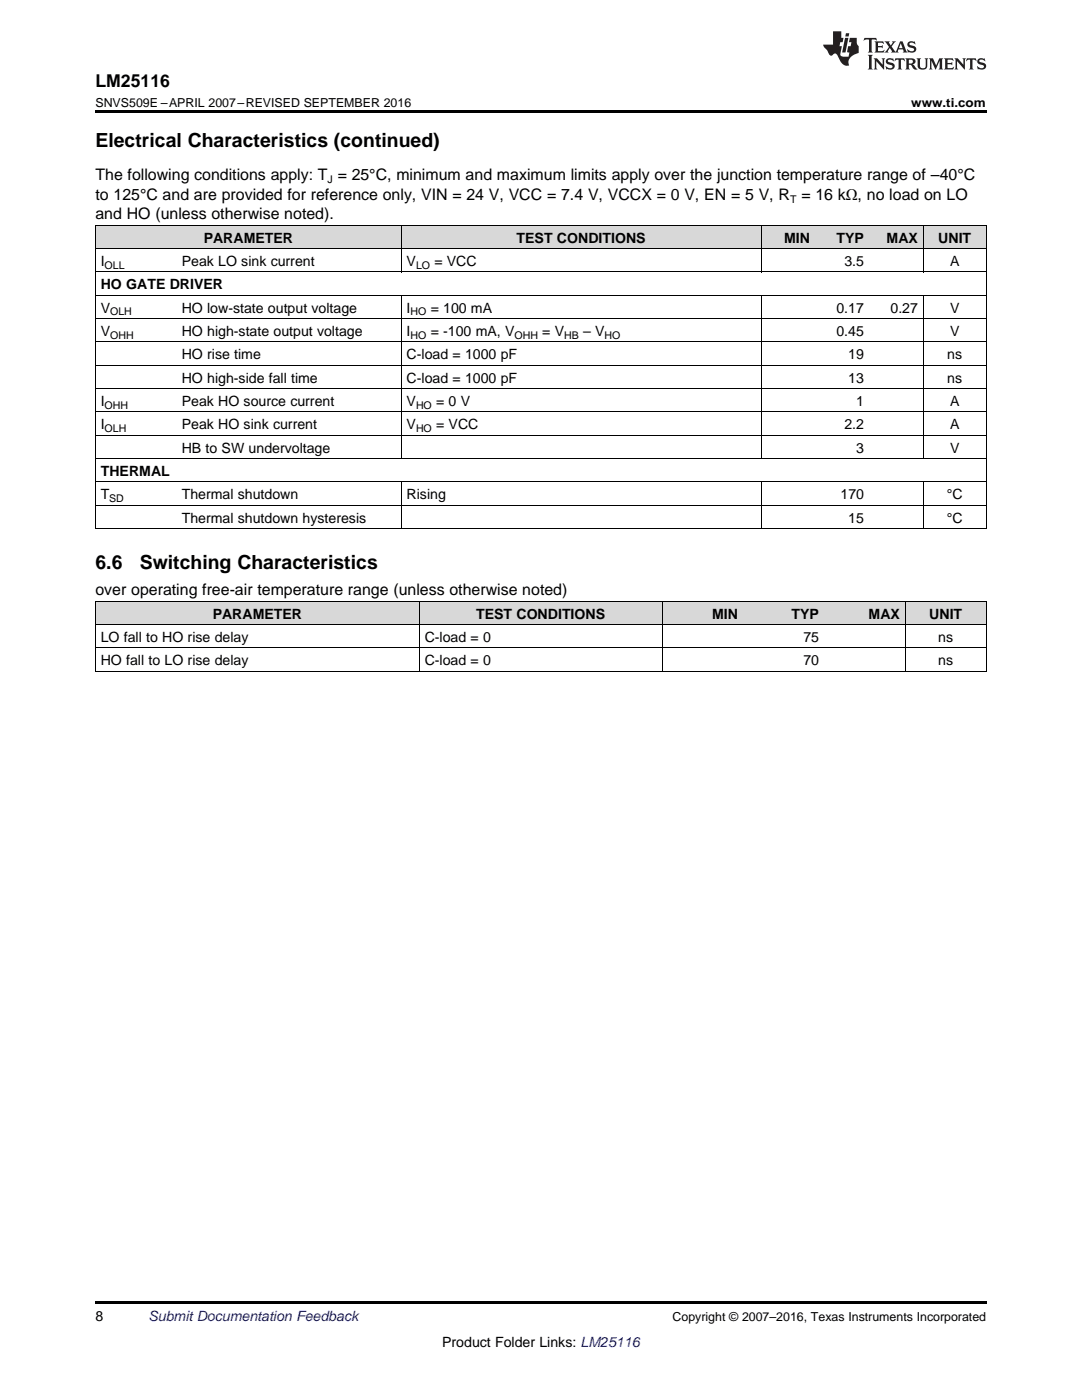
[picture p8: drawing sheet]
<svg xmlns="http://www.w3.org/2000/svg" width="216mm" height="279mm" viewBox="0 0 216 279" stroke-linecap="round" stroke-linejoin="round" font-family="sans-serif">
<defs><g id="words">
<g font-size="3.9">
<text x="19" y="29.3">Electrical Characteristics (continued)</text>
<text x="19" y="113.6">6.6</text>
<text x="27.9" y="113.6">Switching Characteristics</text>
</g>
<text font-size="3.5" x="19" y="17.3">LM25116</text>
<g font-size="3.2">
<text x="19" y="36">The following conditions apply: T = 25°C, minimum and maximum limits apply over the junction temperature range of –40°C</text>
<text x="19" y="39.9">to 125°C and are provided for reference only, VIN = 24 V, VCC = 7.4 V, VCCX = 0 V, EN = 5 V, R</text>
<text x="159.9" y="39.9">= 16 kΩ, no load on LO</text>
<text x="19" y="43.7">and HO (unless otherwise noted).</text>
<text x="19" y="118.8">over operating free-air temperature range (unless otherwise noted)</text>
</g>
<g font-size="2.8">
<text x="20.1" y="53.1">I</text>
<text x="36.3" y="53.1">Peak LO sink current</text>
<text x="40.6" y="48.4">PARAMETER</text>
<text x="81.1" y="53.1">V</text>
<text x="86.7" y="53.1">= VCC</text>
<text x="103.1" y="48.4">TEST CONDITIONS</text>
<text x="156.5" y="48.4">MIN</text>
<text x="166.9" y="48.4">TYP</text>
<text x="168.5" y="53.1">3.5</text>
<text x="176.9" y="48.4">MAX</text>
<text x="187.2" y="48.4">UNIT</text>
<text x="189.6" y="53.1">A</text>
<text x="20.1" y="57.7">HO GATE DRIVER</text>
<text x="20.1" y="62.4">V</text>
<text x="36.3" y="62.4">HO low-state output voltage</text>
<text x="81.1" y="62.4">I</text>
<text x="85.9" y="62.4">= 100 mA</text>
<text x="166.9" y="62.4">0.17</text>
<text x="177.7" y="62.4">0.27</text>
<text x="189.6" y="62.4">V</text>
<text x="20.1" y="67">V</text>
<text x="36.3" y="67">HO high-state output voltage</text>
<text x="36.3" y="71.7">HO rise time</text>
<text x="81.1" y="67">I</text>
<text x="81.1" y="71.7">C-load = 1000 pF</text>
<text x="85.9" y="67">= -100 mA, V</text>
<text x="108.2" y="67">= V</text>
<text x="116.3" y="67">– V</text>
<text x="166.9" y="67">0.45</text>
<text x="169.3" y="71.7">19</text>
<text x="189" y="71.7">ns</text>
<text x="189.6" y="67">V</text>
<text x="36.3" y="76.3">HO high-side fall time</text>
<text x="81.1" y="76.3">C-load = 1000 pF</text>
<text x="169.3" y="76.3">13</text>
<text x="189" y="76.3">ns</text>
<text x="20.1" y="81">I</text>
<text x="36.3" y="81">Peak HO source current</text>
<text x="81.1" y="81">V</text>
<text x="87" y="81">= 0 V</text>
<text x="170.8" y="81">1</text>
<text x="189.6" y="81">A</text>
<text x="20.1" y="85.7">I</text>
<text x="36.3" y="85.7">Peak HO sink current</text>
<text x="81.1" y="85.7">V</text>
<text x="87" y="85.7">= VCC</text>
<text x="168.5" y="85.7">2.2</text>
<text x="189.6" y="85.7">A</text>
<text x="20.1" y="95">THERMAL</text>
<text x="36.3" y="90.3">HB to SW undervoltage</text>
<text x="170.8" y="90.3">3</text>
<text x="189.6" y="90.3">V</text>
<text x="20.1" y="99.6">T</text>
<text x="36.3" y="99.6">Thermal shutdown</text>
<text x="81.1" y="99.6">Rising</text>
<text x="167.7" y="99.6">170</text>
<text x="188.9" y="99.6">°C</text>
<text x="36.3" y="104.3">Thermal shutdown hysteresis</text>
<text x="169.3" y="104.3">15</text>
<text x="188.9" y="104.3">°C</text>
<text x="42.4" y="123.4">PARAMETER</text>
<text x="95" y="123.4">TEST CONDITIONS</text>
<text x="142.1" y="123.4">MIN</text>
<text x="157.9" y="123.4">TYP</text>
<text x="173.3" y="123.4">MAX</text>
<text x="185.4" y="123.4">UNIT</text>
<text x="20.1" y="128.1">LO fall to HO rise delay</text>
<text x="84.7" y="128.1">C-load = 0</text>
<text x="160.3" y="128.1">75</text>
<text x="187.2" y="128.1">ns</text>
<text x="20.1" y="132.8">HO fall to LO rise delay</text>
<text x="84.7" y="132.8">C-load = 0</text>
<text x="160.3" y="132.8">70</text>
<text x="187.2" y="132.8">ns</text>
<text x="19" y="263.6">8</text>
<text x="88.2" y="268.9">Product Folder Links: LM25116</text>
</g>
<text font-size="2.8" fill="#0000c8" x="29.6" y="263.6">Submit Documentation Feedback</text>
<g font-size="2.5">
<text x="19" y="21.4">SNVS509E –APRIL 2007–REVISED SEPTEMBER 2016</text>
<text x="181.8" y="21.4">www.ti.com</text>
<text x="134.2" y="263.6">Copyright © 2007–2016, Texas Instruments Incorporated</text>
</g>
<g font-size="2.1">
<text x="65.4" y="36.6">J</text>
<text x="157.7" y="40.5">T</text>
<text x="20.9" y="53.6">OLL</text>
<text x="83" y="53.6">LO</text>
<text x="22" y="62.9">OLH</text>
<text x="81.9" y="62.9">HO</text>
<text x="22" y="67.6">OHH</text>
<text x="81.9" y="67.6">HO</text>
<text x="102.7" y="67.6">OHH</text>
<text x="112.6" y="67.6">HB</text>
<text x="120.6" y="67.6">HO</text>
<text x="20.9" y="81.6">OHH</text>
<text x="83" y="81.6">HO</text>
<text x="20.9" y="86.2">OLH</text>
<text x="83" y="86.2">HO</text>
<text x="21.8" y="100.2">SD</text>
</g>
</g></defs>
<g fill="#d8d8d8">
<path d="M19 120.1h16.2v4.6h-16.2z"/>
<path d="M35.2 120.1h48.5v4.6h-48.5z"/>
<path d="M83.7 120.1h48.5v4.6h-48.5z"/>
<path d="M132.2 120.1h16.1v4.6h-16.1z"/>
<path d="M148.3 120.1h16.2v4.6h-16.2z"/>
<path d="M164.5 120.1h16.2v4.6h-16.2z"/>
<path d="M180.7 120.1h16.1v4.6h-16.1z"/>
<path d="M19 45h16.2v4.7h-16.2z"/>
<path d="M35.2 45h44.9v4.7h-44.9z"/>
<path d="M80.1 45h43.1v4.7h-43.1z"/>
<path d="M123.2 45h28.7v4.7h-28.7z"/>
<path d="M151.9 45h10.8v4.7h-10.8z"/>
<path d="M162.7 45h10.8v4.7h-10.8z"/>
<path d="M173.5 45h10.8v4.7h-10.8z"/>
<path d="M184.3 45h12.5v4.7h-12.5z"/>
</g>
<path d="M19 22h177.8v.5h-177.8zM19 134h.2zM83.6 134h.1zM132.1 134h.1zM180.6 134h.1zM196.7 134h.1zM19 259.7h177.8v.5h-177.8z" fill="#000"/>
<g fill="none" stroke="#000" stroke-width=".2">
<path d="M19 58.9h177.8M19 54.3h177.8M19 49.6h177.8M19 45h177.8M19.1 45v60.6M80 45v9.3M80 59v32.6M151.9 45v9.3M151.9 59v32.6M184.2 45v9.3M184.2 59v32.6M196.8 45v60.6"/>
<path d="M19 77.6h177.8M19 72.9h177.8M19 68.2h177.8M19 63.6h177.8M19 96.2h177.8M19 91.5h177.8M19 86.9h177.8M19 82.2h177.8M80 96.2v9.4M151.9 96.2v9.4M184.2 96.2v9.4M19 120h177.8"/>
<path d="M19 105.5h177.8M19 100.8h177.8M19 134h177.8M19 129.3h177.8M19 124.7h177.8M19.1 120v14M83.6 120v14M132.1 120v14M180.6 120v14M196.8 120v14"/>
</g>
<g fill="#231f20">
<path d="M172.5 7.6l-.1 .5 .4-.2h.6v.1v2.1l-.2 .4h.9l-.2-.4v-2.1l.1-.1h.5l.5 .2-.2-.5zM174.5 8.3l.2 .3v1.5l-.2 .4h1.8l.2-.6a1.04 1.04 0 0 1-1.3 .2v-.7h.6l.3 .2v-.6l-.3 .2h-.6v-.6l.8-.1 .4 .3-.2-.5zM176.5 8.3l.9 1.1-.9 1.1h.8l-.2-.2 .4-.7 .5 .7-.2 .2h1.5l-.2-.2 .2-.4h.9l.1 .4-.2 .2h1l-.3-.3-.7-1.9h-.5l-.9 2-.8-1 .9-1h-.8l.1 .3-.4 .5-.3-.6 .1-.2zM179.7 8.6l.4 1h-.7zM181.3 8.4a.63 .63 0 0 0-.2 .7 .63 .63 0 0 0 .6 .4l.6 .2 .1 .2a.75 .75 0 0 1-.7 .4 .75 .75 0 0 1-.6-.5l.1 .7 .1-.1a1.11 1.11 0 0 0 1.5-.6 1.13 1.13 0 0 0-1.2-.8l-.1-.4a1.04 1.04 0 0 1 1.2 .2l-.2-.5-.2 .1-.4-.2zM173.2 10.9l.2 .4v2.2l-.2 .4h1l-.3-.4v-2.2l.3-.4zM174.3 11.6l.3 .4v1.5l-.3 .4h.8l-.2-.4v-1.3l1.5 1.7v-1.9l.2-.4h-.7l.2 .4v.9l-1.1-1.3zM177 11.8a.62 .62 0 0 0-.2 .7 .62 .62 0 0 0 .6 .4l.6 .1 .1 .3a.76 .76 0 0 1-.7 .3 .76 .76 0 0 1-.7-.4l.2 .7 .1-.1a1.11 1.11 0 0 0 1.5-.6 1.13 1.13 0 0 0-1.2-.8l-.1-.4a1.04 1.04 0 0 1 1.2 .2l-.2-.6-.2 .1-.5-.1zM178.7 11.6l-.2 .6a.61 .61 0 0 1 .8-.3v1.6l-.2 .4h.9l-.2-.4v-1.6a.63 .63 0 0 1 .7 .3l-.1-.6zM180.6 11.6l.3 .4v1.5l-.3 .4h1l-.2-.2-.1-.8 .6 .2a.76 .76 0 0 0 1.2 .7l-1-1a.58 .58 0 0 0 .6-.5 .58 .58 0 0 0-.5-.6zM181.4 11.9h.1a.45 .45 0 0 1 .5 .1 .45 .45 0 0 1 .1 .5l-.8 .2zM182.9 11.6l.2 .2a2.17 2.17 0 0 0 .3 1.9 .99 .99 0 0 0 1.6-.6v-1.1l.2-.4h-.7l.2 .2a1.92 1.92 0 0 1-.2 1.8 .6 .6 0 0 1-.9-.5v-1.1l.2-.4zM185.4 11.6l.2 .4v1.5l-.2 .4h.7l-.2-.4v-1.4l.8 1.8 .8-1.8v1.4l-.2 .4h.9l-.2-.4v-1.5l.2-.4h-.8l-.6 1.5-.6-1.5zM188.4 11.6l.2 .4v1.5l-.2 .4h1.8l.1-.6a1.04 1.04 0 0 1-1.2 .1v-.6h.5l.4 .2v-.6l-.4 .2h-.5v-.7h.8l.3 .3-.1-.6zM190.5 11.6l.2 .4v1.5l-.2 .4h.7l-.2-.4v-1.3l1.5 1.7v-1.9l.2-.4h-.7l.2 .4v.9l-1.1-1.3zM192.9 11.6l-.1 .6a.61 .61 0 0 1 .7-.3l.1 1.6-.3 .4h1l-.3-.4 .1-1.6a.63 .63 0 0 1 .7 .3l-.1-.6zM195.2 11.8a.62 .62 0 0 0-.2 .7 .62 .62 0 0 0 .6 .4l.6 .1 .1 .3a.76 .76 0 0 1-.7 .3 .76 .76 0 0 1-.6-.4l.1 .7 .1-.1a1.11 1.11 0 0 0 1.6-.6 1.13 1.13 0 0 0-1.3-.8l-.1-.4a1.04 1.04 0 0 1 1.2 .2l-.1-.6-.2 .1-.5-.1z"/>
<path d="M166.2 6.3v2.6h-1.9v.4l.8 .9a.91 .91 0 0 0 1 .8 .56 .56 0 0 1 .5-.3 .56 .56 0 0 1 .5 .3l.4 .8a1.53 1.53 0 0 0 1.9 1.2 1.54 1.54 0 0 1 1-2.1l.9-.3v-1.4a1.52 1.52 0 0 1-.4-1.6h-1.3l-.2 .8h.5l-.2 .8h-.5l-.1 1v.2l.4 .1-.2 .8a1.93 1.93 0 0 1-1.6-.3l.3-1.8h-.5l.2-.8h.4l.2-.8h-.4v-1.3zM168.6 7.6l-.6 2.9h.7l.6-2.9zM168.8 6.6l-.1 .7h.6l.2-.7z"/>
</g>
<use href="#words"/>
</svg>
